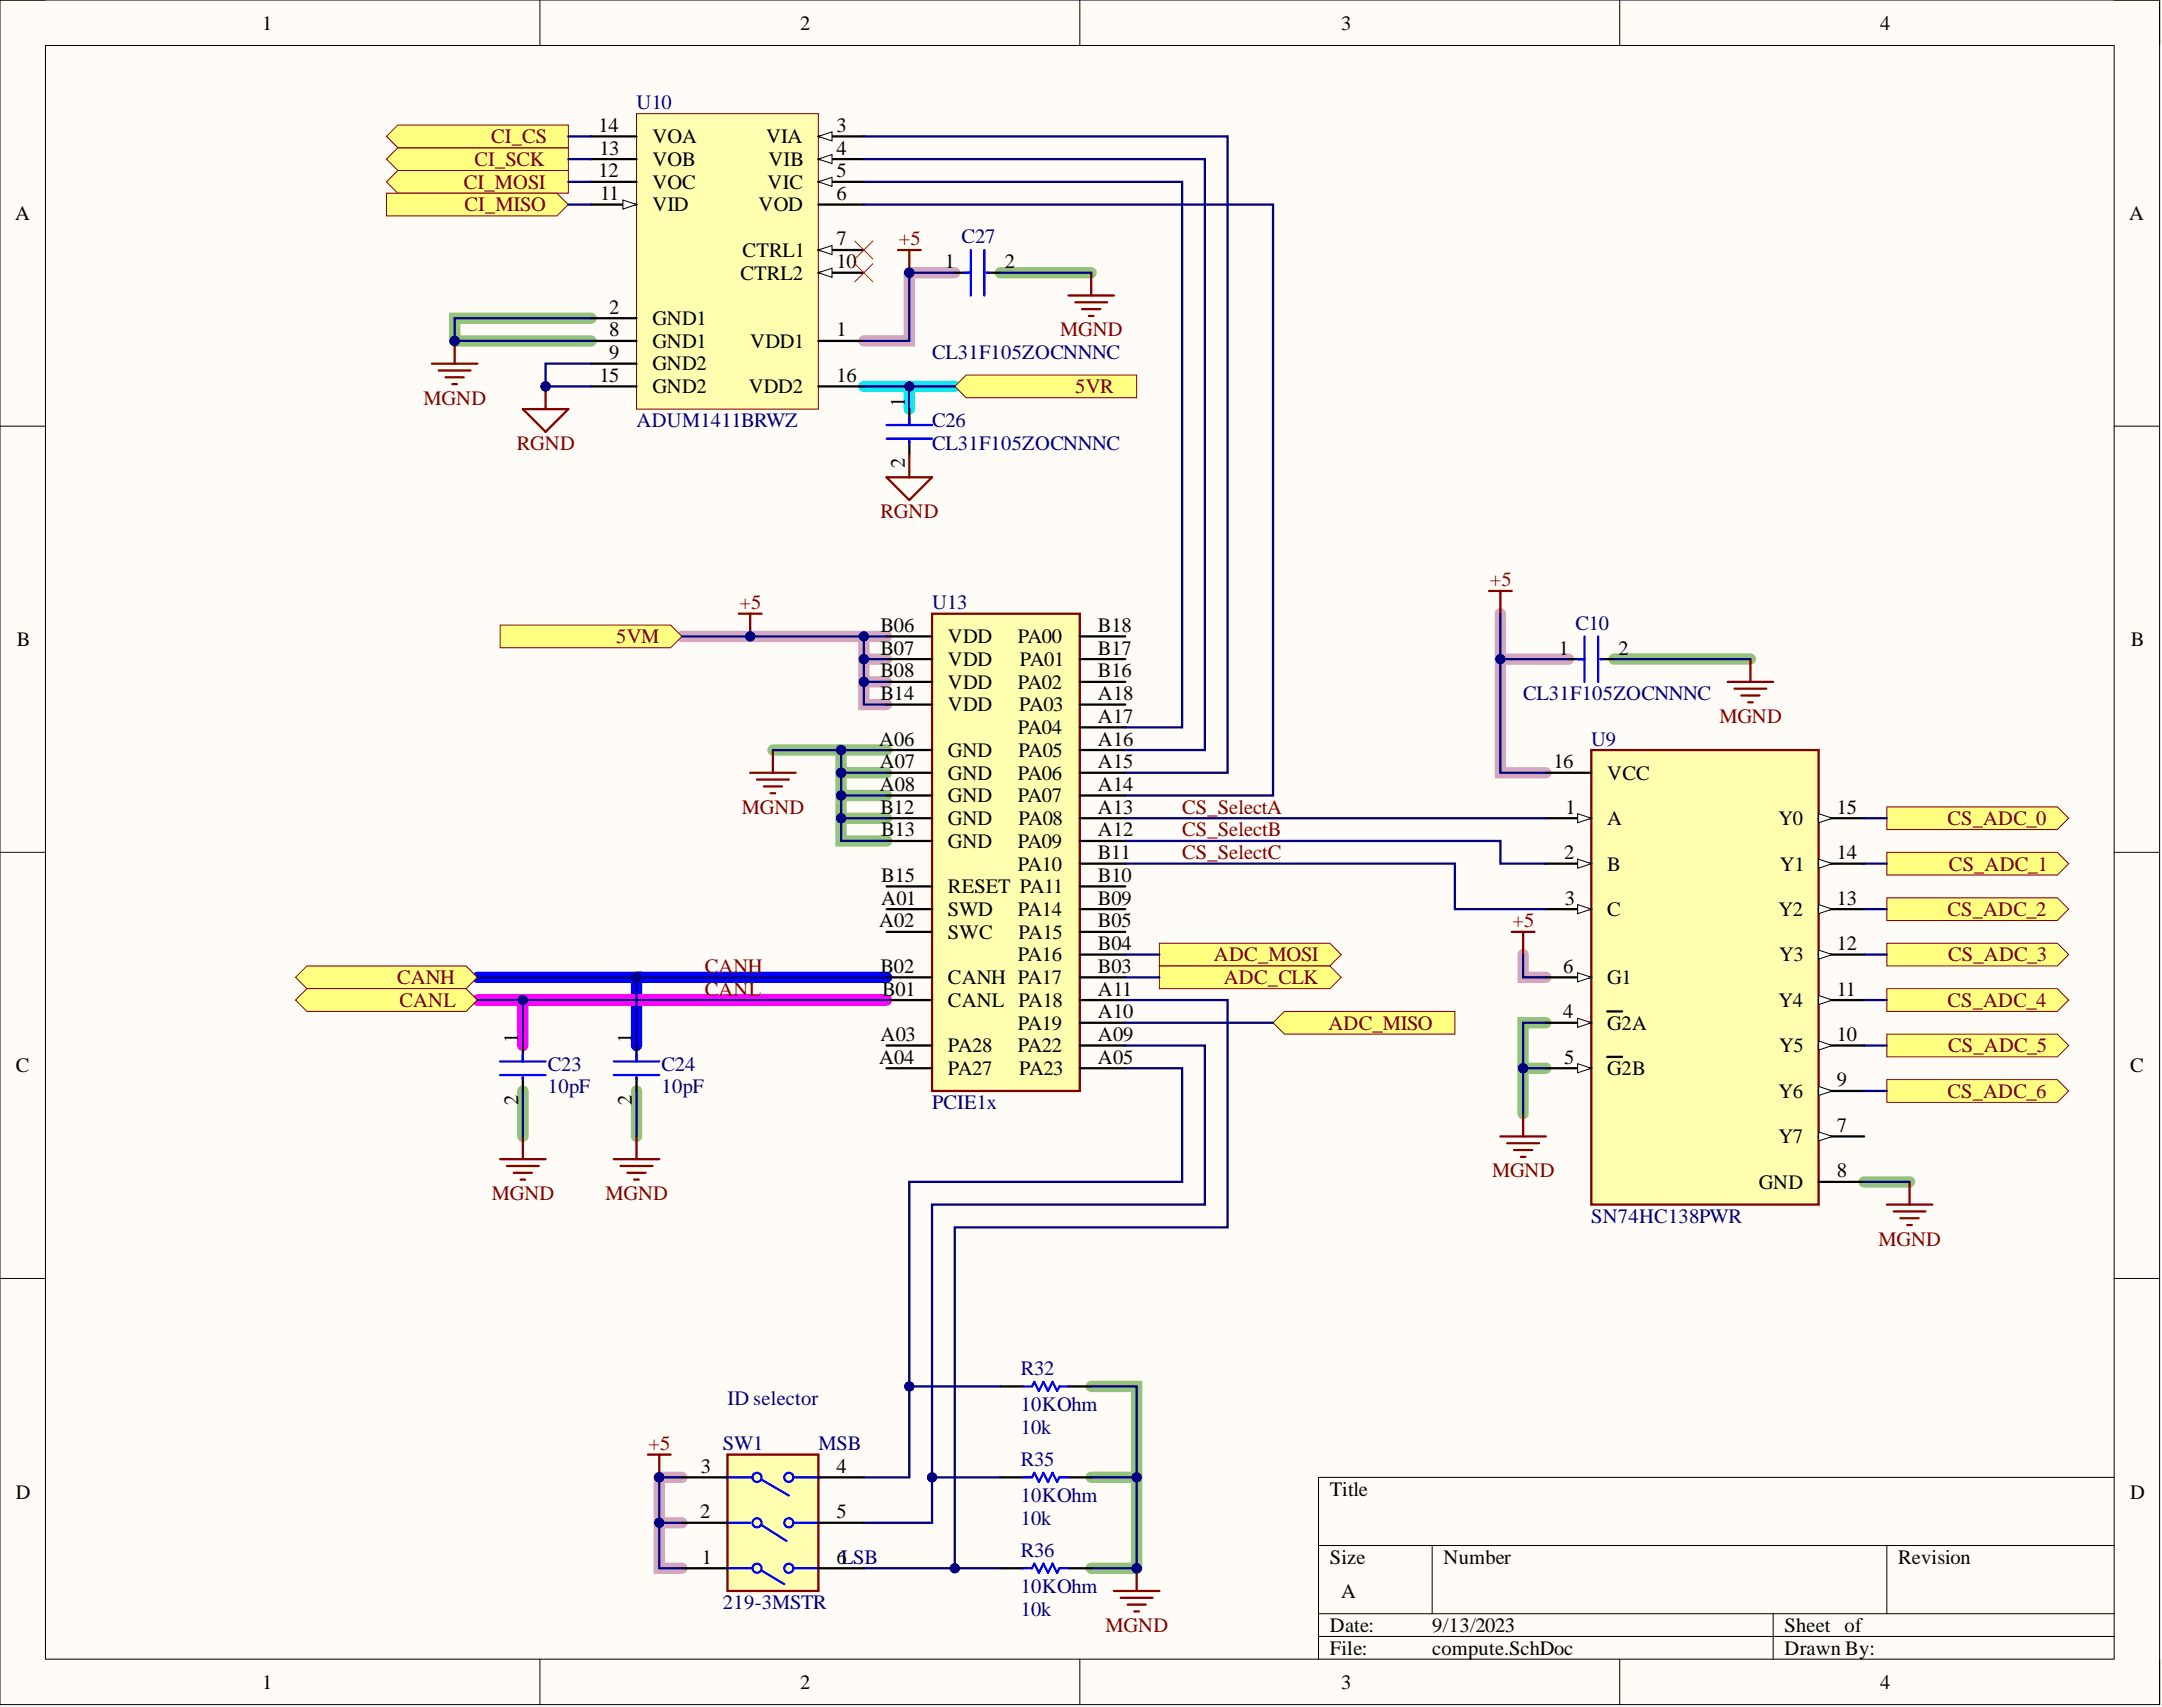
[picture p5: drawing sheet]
<svg xmlns="http://www.w3.org/2000/svg" width="241mm" height="190mm" viewBox="0 0 241 190" stroke-linecap="round" stroke-linejoin="round" font-family="sans-serif">
<defs><g id="words">
<g font-size="2.3">
<text x="29.3" y="3.3">1</text>
<text x="89.3" y="3.3">2</text>
<text x="149.7" y="3.3">3</text>
<text x="209.8" y="3.3">4</text>
<text x="66.8" y="14.7">14</text>
<text x="66.9" y="17.3">13</text>
<text x="72.8" y="16">VOA</text>
<text x="85.5" y="16">VIA</text>
<text x="93.4" y="14.7">3</text>
<text x="93.4" y="17.3">4</text>
<text x="66.8" y="19.8">12</text>
<text x="67" y="22.3">11</text>
<text x="72.8" y="23.6">VID</text>
<text x="72.8" y="21.1">VOC</text>
<text x="72.8" y="18.5">VOB</text>
<text x="84.7" y="23.6">VOD</text>
<text x="85.7" y="21.1">VIC</text>
<text x="85.8" y="18.5">VIB</text>
<text x="93.4" y="19.8">5</text>
<text x="93.4" y="22.3">6</text>
<text x="1.7" y="24.5">A</text>
<text x="82.9" y="28.7">CTRL1</text>
<text x="93.4" y="27.4">7</text>
<text x="93.4" y="29.9">10</text>
<text x="105.5" y="29.9">1</text>
<text x="112.1" y="29.9">2</text>
<text x="237.7" y="24.5">A</text>
<text x="68" y="35">2</text>
<text x="82.6" y="31.2">CTRL2</text>
<text x="68" y="37.5">8</text>
<text x="68" y="40.1">9</text>
<text x="72.8" y="36.3">GND1</text>
<text x="72.8" y="38.8">GND1</text>
<text x="72.8" y="41.3">GND2</text>
<text x="83.7" y="38.8">VDD1</text>
<text x="93.4" y="37.5">1</text>
<text x="66.9" y="42.6">15</text>
<text x="72.8" y="43.9">GND2</text>
<text x="83.6" y="43.9">VDD2</text>
<text x="93.4" y="42.6">16</text>
<text x="101" y="45.4" transform="rotate(-90 101 45.4)">1</text>
<text x="101" y="52.3" transform="rotate(-90 101 52.3)">2</text>
<text x="98.3" y="70.5">B06</text>
<text x="105.8" y="71.8">VDD</text>
<text x="113.6" y="71.8">PA00</text>
<text x="122.5" y="70.5">B18</text>
<text x="1.9" y="72.1">B</text>
<text x="98.3" y="73.1">B07</text>
<text x="98.3" y="75.6">B08</text>
<text x="105.8" y="74.3">VDD</text>
<text x="105.8" y="76.9">VDD</text>
<text x="113.6" y="76.9">PA02</text>
<text x="113.8" y="74.3">PA01</text>
<text x="122.5" y="75.6">B16</text>
<text x="122.5" y="73.1">B17</text>
<text x="174" y="73.1">1</text>
<text x="180.6" y="73.1">2</text>
<text x="237.8" y="72.1">B</text>
<text x="98.1" y="83.2">A06</text>
<text x="98.3" y="78.1">B14</text>
<text x="105.8" y="79.4">VDD</text>
<text x="113.6" y="81.9">PA04</text>
<text x="113.8" y="79.4">PA03</text>
<text x="122.5" y="83.2">A16</text>
<text x="122.5" y="80.7">A17</text>
<text x="122.5" y="78.1">A18</text>
<text x="98.2" y="85.7">A07</text>
<text x="98.2" y="88.3">A08</text>
<text x="105.8" y="84.5">GND</text>
<text x="105.8" y="87">GND</text>
<text x="105.8" y="89.5">GND</text>
<text x="113.6" y="89.5">PA07</text>
<text x="113.6" y="87">PA06</text>
<text x="113.7" y="84.5">PA05</text>
<text x="122.5" y="88.3">A14</text>
<text x="122.5" y="85.7">A15</text>
<text x="173.4" y="85.7">16</text>
<text x="179.4" y="87">VCC</text>
<text x="98.3" y="90.8">B12</text>
<text x="98.4" y="93.3">B13</text>
<text x="105.8" y="92.1">GND</text>
<text x="105.8" y="94.6">GND</text>
<text x="113.6" y="94.6">PA09</text>
<text x="113.7" y="92.1">PA08</text>
<text x="122.5" y="93.3">A12</text>
<text x="122.5" y="90.8">A13</text>
<text x="122.5" y="95.9">B11</text>
<text x="174.6" y="95.9">2</text>
<text x="174.7" y="90.8">1</text>
<text x="179.4" y="92.1">A</text>
<text x="198.5" y="92.1">Y0</text>
<text x="205" y="90.8">15</text>
<text x="205" y="95.9">14</text>
<text x="98.4" y="101">A01</text>
<text x="98.4" y="98.4">B15</text>
<text x="105.8" y="99.7">RESET PA11</text>
<text x="113.6" y="97.1">PA10</text>
<text x="122.5" y="101">B09</text>
<text x="122.5" y="98.4">B10</text>
<text x="174.6" y="101">3</text>
<text x="179.4" y="97.1">B</text>
<text x="198.7" y="97.1">Y1</text>
<text x="205" y="101">13</text>
<text x="98.1" y="103.5">A02</text>
<text x="105.8" y="102.2">SWD</text>
<text x="105.8" y="104.8">SWC</text>
<text x="113.6" y="107.3">PA16</text>
<text x="113.6" y="102.2">PA14</text>
<text x="113.7" y="104.8">PA15</text>
<text x="122.5" y="106">B04</text>
<text x="122.5" y="103.5">B05</text>
<text x="179.4" y="102.2">C</text>
<text x="198.5" y="102.2">Y2</text>
<text x="198.6" y="107.3">Y3</text>
<text x="205" y="106">12</text>
<text x="98.3" y="108.6">B02</text>
<text x="98.4" y="111.1">B01</text>
<text x="105.8" y="112.4">CANL PA18</text>
<text x="105.8" y="109.8">CANH PA17</text>
<text x="122.5" y="113.6">A10</text>
<text x="122.5" y="111.1">A11</text>
<text x="122.5" y="108.6">B03</text>
<text x="174.5" y="108.6">6</text>
<text x="174.5" y="113.6">4</text>
<text x="179.4" y="109.8">G1</text>
<text x="198.5" y="112.4">Y4</text>
<text x="205" y="111.1">11</text>
<text x="1.8" y="119.6">C</text>
<text x="57.8" y="116.4" transform="rotate(-90 57.8 116.4)">1</text>
<text x="70.5" y="116.4" transform="rotate(-90 70.5 116.4)">1</text>
<text x="98.1" y="118.7">A04</text>
<text x="98.3" y="116.2">A03</text>
<text x="105.8" y="117.4">PA28</text>
<text x="105.8" y="120">PA27</text>
<text x="113.6" y="117.4">PA22</text>
<text x="113.6" y="114.9">PA19</text>
<text x="113.8" y="120">PA23</text>
<text x="122.5" y="118.7">A05</text>
<text x="122.5" y="116.2">A09</text>
<text x="174.6" y="118.7">5</text>
<text x="179.4" y="114.9">G2A</text>
<text x="179.4" y="120">G2B</text>
<text x="198.6" y="117.4">Y5</text>
<text x="205" y="116.2">10</text>
<text x="237.7" y="119.6">C</text>
<text x="57.8" y="123.3" transform="rotate(-90 57.8 123.3)">2</text>
<text x="70.5" y="123.3" transform="rotate(-90 70.5 123.3)">2</text>
<text x="198.5" y="122.5">Y6</text>
<text x="205" y="121.2">9</text>
<text x="198.5" y="127.6">Y7</text>
<text x="205" y="126.3">7</text>
<text x="205" y="131.4">8</text>
<text x="196.3" y="132.7">GND</text>
<text x="1.8" y="167.2">D</text>
<text x="78.2" y="164.4">3</text>
<text x="93.4" y="164.4">4</text>
<text x="148.4" y="166.9">Title</text>
<text x="237.7" y="167.2">D</text>
<text x="78.1" y="169.4">2</text>
<text x="93.4" y="169.4">5</text>
<text x="78.3" y="174.5">1</text>
<text x="93.4" y="174.5">6LSB</text>
<text x="148.4" y="174.5">Size</text>
<text x="149.7" y="178.3">A</text>
<text x="161.1" y="174.5">Number</text>
<text x="211.9" y="174.5">Revision</text>
<text x="148.4" y="182.1">Date:</text>
<text x="148.4" y="184.7">File:</text>
<text x="159.8" y="182.1">9/13/2023</text>
<text x="159.8" y="184.7">compute.SchDoc</text>
<text x="199.2" y="182.1">Sheet of</text>
<text x="199.2" y="184.7">Drawn By:</text>
<text x="29.3" y="188.5">1</text>
<text x="89.3" y="188.5">2</text>
<text x="149.7" y="188.5">3</text>
<text x="209.8" y="188.5">4</text>
</g>
<g font-size="2.3" fill="#800000">
<text x="54.8" y="16">CI_CS</text>
<text x="51.8" y="21.1">CI_MOSI</text>
<text x="51.8" y="23.6">CI_MISO</text>
<text x="52.9" y="18.5">CI_SCK</text>
<text x="100.3" y="27.4">+5</text>
<text x="118.3" y="37.5">MGND</text>
<text x="47.3" y="45.2">MGND</text>
<text x="120" y="43.9">5VR</text>
<text x="57.7" y="50.2">RGND</text>
<text x="98.3" y="57.8">RGND</text>
<text x="166.3" y="65.4">+5</text>
<text x="68.8" y="71.8">5VM</text>
<text x="82.5" y="68">+5</text>
<text x="191.9" y="80.7">MGND</text>
<text x="82.8" y="90.8">MGND</text>
<text x="131.9" y="90.8">CS_SelectA</text>
<text x="131.9" y="93.3">CS_SelectB</text>
<text x="131.9" y="95.9">CS_SelectC</text>
<text x="217.4" y="92.1">CS_ADC_0</text>
<text x="217.5" y="97.1">CS_ADC_1</text>
<text x="135.5" y="107.3">ADC_MOSI</text>
<text x="168.8" y="103.5">+5</text>
<text x="217.4" y="102.2">CS_ADC_2</text>
<text x="217.4" y="107.3">CS_ADC_3</text>
<text x="44.3" y="109.8">CANH</text>
<text x="44.6" y="112.4">CANL</text>
<text x="78.7" y="108.6">CANH</text>
<text x="78.7" y="111.1">CANL</text>
<text x="136.6" y="109.8">ADC_CLK</text>
<text x="217.4" y="112.4">CS_ADC_4</text>
<text x="148.3" y="114.9">ADC_MISO</text>
<text x="217.4" y="117.4">CS_ADC_5</text>
<text x="217.4" y="122.5">CS_ADC_6</text>
<text x="166.5" y="131.4">MGND</text>
<text x="54.9" y="133.9">MGND</text>
<text x="67.6" y="133.9">MGND</text>
<text x="209.7" y="139">MGND</text>
<text x="72.4" y="161.8">+5</text>
<text x="123.4" y="182.1">MGND</text>
</g>
<g font-size="2.3" fill="#000080">
<text x="71" y="12.2">U10</text>
<text x="107.3" y="27.1">C27</text>
<text x="104" y="40.1">CL31F105ZOCNNNC</text>
<text x="71" y="47.7">ADUM1411BRWZ</text>
<text x="104" y="47.7">C26</text>
<text x="104" y="50.2">CL31F105ZOCNNNC</text>
<text x="104" y="68">U13</text>
<text x="175.8" y="70.3">C10</text>
<text x="170" y="78.1">CL31F105ZOCNNNC</text>
<text x="177.6" y="83.2">U9</text>
<text x="61.1" y="119.5">C23</text>
<text x="73.8" y="119.5">C24</text>
<text x="61.1" y="122">10pF</text>
<text x="73.8" y="122">10pF</text>
<text x="104" y="123.8">PCIE1x</text>
<text x="177.6" y="136.5">SN74HC138PWR</text>
<text x="113.9" y="153.5">R32</text>
<text x="80.7" y="161.8">SW1</text>
<text x="81.2" y="156.8">ID selector</text>
<text x="91.3" y="161.8">MSB</text>
<text x="113.9" y="157.5">10KOhm</text>
<text x="113.9" y="160.1">10k</text>
<text x="113.9" y="167.7">10KOhm</text>
<text x="113.9" y="163.6">R35</text>
<text x="113.9" y="170.2">10k</text>
<text x="113.9" y="173.7">R36</text>
<text x="80.7" y="179.6">219-3MSTR</text>
<text x="113.9" y="177.8">10KOhm</text>
<text x="113.9" y="180.3">10k</text>
</g>
</g></defs>
<path d="M0 0h241v190.2h-241z" fill-rule="evenodd" fill="#fffcf8"/>
<path d="M0 0h241v190.2h-241z" fill="none" stroke="#000" stroke-width=".11"/>
<path d="M5.1 5.1h230.9v180.1h-230.9z" fill-rule="evenodd" fill="#fffcf8"/>
<g fill="none" stroke="#000" stroke-width=".11">
<path d="M0 0h5.1M5.1 5.1h230.9v180.1h-230.9zM60.3 0v5.1M120.5 0v5.1M180.8 0v5.1M236 0h5v5.1M0 47.6h5.1M236 47.6h5M0 95.1h5.1M236 95.1h5M0 142.7h5.1M236 142.7h5"/>
<path d="M147.2 172.5h88.8M159.8 172.5v7.6M210.6 172.5v7.6M236 164.9h-88.8v20.3M60.3 185.2v5M120.5 185.2v5M147.2 180.1h88.8M147.2 182.6h88.8M180.8 185.2v5M197.9 180.1v5.1M241 185.2v5"/>
</g>
<path d="M106.6 30.4h-5.1v7.6h-5.1M76.1 71h22.9M96.4 71v2.6h2.6M96.4 73.6v2.5h2.6M96.4 76.1v2.5h2.6M167.5 68.5v17.7h5M167.5 73.6h7.6M170 106.5v2.6h2.5M73.6 169.9h2.5M76.1 164.9h-2.5v10.1h2.5" fill="none" stroke="#d5a6bd" stroke-width="1.3"/>
<g fill="none" stroke="#93c47d" stroke-width="1.3">
<path d="M66 35.5h-15.3v2.5h15.3M111.6 30.4h10.2M180.1 73.6h15.3M86.3 83.7h7.6M93.9 86.2v7.7h5.1M93.9 86.2h5.1M93.9 88.8h5.1M93.9 91.3h5.1M99 83.7h-5.1v2.5M172.5 119.2h-2.5v5.1M172.5 114.1h-2.5v5.1M58.4 121.8v5"/>
<path d="M71 121.8v5M208.1 131.9h5M121.8 154.7h5.1v20.3h-5.1M121.8 164.9h5.1"/>
</g>
<path d="M53.3 111.6h5.1v5.1M58.4 111.6h40.6" fill="none" stroke="#f0f" stroke-width="1.3"/>
<path d="M53.3 109.1h17.7v7.6M71 109.1h28" fill="none" stroke="#00f" stroke-width="1.3"/>
<path d="M96.4 43.1h10.2M101.5 43.1v2.6" fill="none" stroke="#0ff" stroke-width="1.3"/>
<path d="M104 68.5h16.5v53.3h-16.5z" fill-rule="evenodd" fill="#ffffb0"/>
<path d="M104 68.5h16.5v53.3h-16.5z" fill="none" stroke="#800000" stroke-width=".25"/>
<g fill="none" stroke="#000" stroke-width=".25">
<path d="M99 78.6h5M99 71h5M99 73.6h5M99 76.1h5M120.5 78.6h5.1M120.5 71h5.1M120.5 73.6h5.1M120.5 76.1h5.1M99 83.7h5M99 86.2h5M99 88.8h5M99 93.9h5"/>
<path d="M99 91.3h5M99 98.9h5M120.5 83.7h5.1M120.5 86.2h5.1M120.5 88.8h5.1M120.5 93.9h5.1M120.5 91.3h5.1M120.5 81.2h5.1M120.5 98.9h5.1M120.5 96.4h5.1M99 101.5h5M99 104h5"/>
<path d="M99 116.7h5M99 119.2h5M99 111.6h5M99 109.1h5M120.5 101.5h5.1M120.5 104h5.1M120.5 116.7h5.1M120.5 119.2h5.1M120.5 114.1h5.1M120.5 111.6h5.1M120.5 109.1h5.1M120.5 106.5h5.1"/>
</g>
<path d="M43.1 17.8l1.3-1.3h19v2.5h-19z" fill-rule="evenodd" fill="#ffff80"/>
<path d="M43.1 17.8l1.3-1.3h19v2.5h-19z" fill="none" stroke="#800000" stroke-width=".11"/>
<path d="M43.1 20.3l1.3-1.3h19v2.6h-19z" fill-rule="evenodd" fill="#ffff80"/>
<path d="M43.1 20.3l1.3-1.3h19v2.6h-19z" fill="none" stroke="#800000" stroke-width=".11"/>
<path d="M43.1 15.2l1.3-1.2h19v2.5h-19z" fill-rule="evenodd" fill="#ffff80"/>
<path d="M43.1 15.2l1.3-1.2h19v2.5h-19z" fill="none" stroke="#800000" stroke-width=".11"/>
<path d="M43.1 21.6h19.1l1.2 1.2-1.2 1.3h-19.1z" fill-rule="evenodd" fill="#ffff80"/>
<path d="M43.1 21.6h19.1l1.2 1.2-1.2 1.3h-19.1z" fill="none" stroke="#800000" stroke-width=".11"/>
<path d="M55.8 69.8h19l1.3 1.2-1.3 1.3h-19z" fill-rule="evenodd" fill="#ffff80"/>
<path d="M55.8 69.8h19l1.3 1.2-1.3 1.3h-19z" fill="none" stroke="#800000" stroke-width=".11"/>
<path d="M33 109.1l1.3-1.3h17.7l1.3 1.3-1.3 1.2h-17.7z" fill-rule="evenodd" fill="#ffff80"/>
<path d="M33 109.1l1.3-1.3h17.7l1.3 1.3-1.3 1.2h-17.7z" fill="none" stroke="#800000" stroke-width=".11"/>
<path d="M33 111.6l1.3-1.3h17.7l1.3 1.3-1.3 1.3h-17.7z" fill-rule="evenodd" fill="#ffff80"/>
<path d="M33 111.6l1.3-1.3h17.7l1.3 1.3-1.3 1.3h-17.7z" fill="none" stroke="#800000" stroke-width=".11"/>
<path d="M58.4 116.7v1.8M71 116.7v1.8M58.4 120.2v1.6M71 120.2v1.6" fill="none" stroke="#000" stroke-width=".25"/>
<path d="M55.8 118.5h5.1M55.8 120h5.1M58.4 117.7v.8M68.5 118.5h5.1M68.5 120h5.1M71 117.7v.8M58.4 120.2v.3M71 120.2v.3" fill="none" stroke="#00f" stroke-width=".25"/>
<g fill="none" stroke="#800000" stroke-width=".25">
<path d="M83.7 86.2h5.1M84.5 87h3.5M85.3 87.8h2M86 88.5h.5M86.3 83.7v2.5M55.8 129.4h5.1M56.6 130.1h3.5M57.3 130.9h2.1M58.1 131.6h.5M58.4 126.8v2.6M68.5 129.4h5.1M69.3 130.1h3.5"/>
<path d="M70 130.9h2.1M70.8 131.6h.5M71 126.8v2.6"/>
</g>
<path d="M106.6 43.1l1.2-1.2h19.1v2.5h-19.1z" fill-rule="evenodd" fill="#ffff80"/>
<path d="M106.6 43.1l1.2-1.2h19.1v2.5h-19.1z" fill="none" stroke="#800000" stroke-width=".11"/>
<path d="M50.7 38v2.6M48.2 40.6h5.1M49 41.3h3.5M49.7 42.1h2.1M50.5 42.9h.5" fill="none" stroke="#800000" stroke-width=".25"/>
<circle cx="50.7" cy="38" r=".51" fill="#000080"/>
<circle cx="50.7" cy="38" r=".51" fill="none" stroke="#000080" stroke-width=".11"/>
<path d="M58.4 45.7h5l-2.5 2.5zM60.9 43.1v2.6" fill="none" stroke="#800000" stroke-width=".25"/>
<circle cx="60.9" cy="43.1" r=".51" fill="#000080"/>
<circle cx="60.9" cy="43.1" r=".51" fill="none" stroke="#000080" stroke-width=".11"/>
<path d="M106.6 30.4h1.7M110.1 30.4h1.5M101.5 45.7v1.7M101.5 49.2v1.5" fill="none" stroke="#000" stroke-width=".25"/>
<path d="M107.6 30.4h.7M108.3 27.9v5.1M109.9 27.9v5.1M110.1 30.4h.3M99 47.4h5M99 49h5M101.5 46.7v.7M101.5 49.2v.3" fill="none" stroke="#00f" stroke-width=".25"/>
<path d="M119.2 33h5.1M120 33.7h3.6M120.8 34.5h2M121.5 35.3h.5M121.8 30.4v2.6M99 53.3h5l-2.5 2.5zM101.5 50.7v2.6M82.5 68.5h2.5M83.7 68.5v2.5" fill="none" stroke="#800000" stroke-width=".25"/>
<circle cx="83.7" cy="71" r=".51" fill="#000080"/>
<circle cx="83.7" cy="71" r=".51" fill="none" stroke="#000080" stroke-width=".11"/>
<path d="M177.6 83.7h25.4v50.7h-25.4z" fill-rule="evenodd" fill="#ffffb0"/>
<path d="M177.6 83.7h25.4v50.7h-25.4z" fill="none" stroke="#800000" stroke-width=".25"/>
<path d="M172.5 86.2h5.1M172.5 91.3h5.1" fill="none" stroke="#000" stroke-width=".25"/>
<path d="M176.1 90.8l1.5 .5-1.5 .5z" fill="#f8fcff"/>
<path d="M176.1 90.8l1.5 .5-1.5 .5z" fill="none" stroke="#000" stroke-width=".11"/>
<path d="M172.5 96.4h5.1" fill="none" stroke="#000" stroke-width=".25"/>
<path d="M176.1 95.9l1.5 .5-1.5 .5z" fill="#f8fcff"/>
<path d="M176.1 95.9l1.5 .5-1.5 .5z" fill="none" stroke="#000" stroke-width=".11"/>
<path d="M172.5 101.5h5.1" fill="none" stroke="#000" stroke-width=".25"/>
<path d="M176.1 101l1.5 .5-1.5 .5z" fill="#f8fcff"/>
<path d="M176.1 101l1.5 .5-1.5 .5z" fill="none" stroke="#000" stroke-width=".11"/>
<path d="M172.5 109.1h5.1" fill="none" stroke="#000" stroke-width=".25"/>
<path d="M176.1 108.6l1.5 .5-1.5 .5z" fill="#f8fcff"/>
<path d="M176.1 108.6l1.5 .5-1.5 .5z" fill="none" stroke="#000" stroke-width=".11"/>
<path d="M172.5 114.1h5.1" fill="none" stroke="#000" stroke-width=".25"/>
<path d="M176.1 113.6l1.5 .5-1.5 .5z" fill="#f8fcff"/>
<path d="M176.1 113.6l1.5 .5-1.5 .5z" fill="none" stroke="#000" stroke-width=".11"/>
<path d="M172.5 119.2h5.1M179.4 112.9h1.6" fill="none" stroke="#000" stroke-width=".25"/>
<path d="M176.1 118.7l1.5 .5-1.5 .5z" fill="#f8fcff"/>
<path d="M176.1 118.7l1.5 .5-1.5 .5z" fill="none" stroke="#000" stroke-width=".11"/>
<path d="M203 91.3h5.1M179.4 117.9h1.6" fill="none" stroke="#000" stroke-width=".25"/>
<path d="M203 90.8l1.5 .5-1.5 .5z" fill="#f8fcff"/>
<path d="M203 90.8l1.5 .5-1.5 .5z" fill="none" stroke="#000" stroke-width=".11"/>
<path d="M203 96.4h5.1" fill="none" stroke="#000" stroke-width=".25"/>
<path d="M203 95.9l1.5 .5-1.5 .5z" fill="#f8fcff"/>
<path d="M203 95.9l1.5 .5-1.5 .5z" fill="none" stroke="#000" stroke-width=".11"/>
<path d="M203 101.5h5.1" fill="none" stroke="#000" stroke-width=".25"/>
<path d="M203 101l1.5 .5-1.5 .5z" fill="#f8fcff"/>
<path d="M203 101l1.5 .5-1.5 .5z" fill="none" stroke="#000" stroke-width=".11"/>
<path d="M203 106.5h5.1" fill="none" stroke="#000" stroke-width=".25"/>
<path d="M203 106l1.5 .5-1.5 .5z" fill="#f8fcff"/>
<path d="M203 106l1.5 .5-1.5 .5z" fill="none" stroke="#000" stroke-width=".11"/>
<path d="M203 111.6h5.1" fill="none" stroke="#000" stroke-width=".25"/>
<path d="M203 111.1l1.5 .5-1.5 .5z" fill="#f8fcff"/>
<path d="M203 111.1l1.5 .5-1.5 .5z" fill="none" stroke="#000" stroke-width=".11"/>
<path d="M203 116.7h5.1" fill="none" stroke="#000" stroke-width=".25"/>
<path d="M203 116.2l1.5 .5-1.5 .5z" fill="#f8fcff"/>
<path d="M203 116.2l1.5 .5-1.5 .5z" fill="none" stroke="#000" stroke-width=".11"/>
<path d="M203 121.8h5.1" fill="none" stroke="#000" stroke-width=".25"/>
<path d="M203 121.2l1.5 .6-1.5 .5z" fill="#f8fcff"/>
<path d="M203 121.2l1.5 .6-1.5 .5z" fill="none" stroke="#000" stroke-width=".11"/>
<path d="M203 126.8h5.1" fill="none" stroke="#000" stroke-width=".25"/>
<path d="M203 126.3l1.5 .5-1.5 .5z" fill="#f8fcff"/>
<path d="M203 126.3l1.5 .5-1.5 .5z" fill="none" stroke="#000" stroke-width=".11"/>
<path d="M203 131.9h5.1" fill="none" stroke="#000" stroke-width=".25"/>
<path d="M166.2 65.9h2.5M167.5 65.9v2.6M210.6 134.4h5.1M211.3 135.2h3.6M212.1 136h2M212.9 136.7h.5M213.1 131.9v2.5" fill="none" stroke="#800000" stroke-width=".25"/>
<path d="M210.6 90h19l1.3 1.3-1.3 1.3h-19z" fill-rule="evenodd" fill="#ffff80"/>
<path d="M210.6 90h19l1.3 1.3-1.3 1.3h-19z" fill="none" stroke="#800000" stroke-width=".11"/>
<path d="M210.6 95.1h19l1.3 1.3-1.3 1.3h-19z" fill-rule="evenodd" fill="#ffff80"/>
<path d="M210.6 95.1h19l1.3 1.3-1.3 1.3h-19z" fill="none" stroke="#800000" stroke-width=".11"/>
<path d="M210.6 100.2h19l1.3 1.3-1.3 1.2h-19z" fill-rule="evenodd" fill="#ffff80"/>
<path d="M210.6 100.2h19l1.3 1.3-1.3 1.2h-19z" fill="none" stroke="#800000" stroke-width=".11"/>
<path d="M210.6 105.3h19l1.3 1.2-1.3 1.3h-19z" fill-rule="evenodd" fill="#ffff80"/>
<path d="M210.6 105.3h19l1.3 1.2-1.3 1.3h-19z" fill="none" stroke="#800000" stroke-width=".11"/>
<path d="M210.6 110.3h19l1.3 1.3-1.3 1.3h-19z" fill-rule="evenodd" fill="#ffff80"/>
<path d="M210.6 110.3h19l1.3 1.3-1.3 1.3h-19z" fill="none" stroke="#800000" stroke-width=".11"/>
<path d="M210.6 115.4h19l1.3 1.3-1.3 1.2h-19z" fill-rule="evenodd" fill="#ffff80"/>
<path d="M210.6 115.4h19l1.3 1.3-1.3 1.2h-19z" fill="none" stroke="#800000" stroke-width=".11"/>
<path d="M210.6 120.5h19l1.3 1.3-1.3 1.2h-19z" fill-rule="evenodd" fill="#ffff80"/>
<path d="M210.6 120.5h19l1.3 1.3-1.3 1.2h-19z" fill="none" stroke="#800000" stroke-width=".11"/>
<path d="M129.4 105.3h19l1.3 1.2-1.3 1.3h-19z" fill-rule="evenodd" fill="#ffff80"/>
<path d="M129.4 105.3h19l1.3 1.2-1.3 1.3h-19z" fill="none" stroke="#800000" stroke-width=".11"/>
<path d="M129.4 107.8h19l1.3 1.3-1.3 1.2h-19z" fill-rule="evenodd" fill="#ffff80"/>
<path d="M129.4 107.8h19l1.3 1.3-1.3 1.2h-19z" fill="none" stroke="#800000" stroke-width=".11"/>
<path d="M142.1 114.1l1.3-1.2h19v2.5h-19z" fill-rule="evenodd" fill="#ffff80"/>
<path d="M142.1 114.1l1.3-1.2h19v2.5h-19z" fill="none" stroke="#800000" stroke-width=".11"/>
<path d="M192.8 76.1h5.1M193.6 76.9h3.5M194.4 77.6h2M195.1 78.4h.5M195.4 73.6v2.5M168.7 104h2.6M170 104v2.5M167.5 126.8h5M168.2 127.6h3.6M169 128.3h2M169.7 129.1h.5M170 124.3v2.5" fill="none" stroke="#800000" stroke-width=".25"/>
<path d="M175.1 73.6h1.7M178.6 73.6h1.5" fill="none" stroke="#000" stroke-width=".25"/>
<path d="M176.1 73.6h.7M176.8 71v5.1M178.4 71v5.1M178.6 73.6h.3" fill="none" stroke="#00f" stroke-width=".25"/>
<path d="M71 12.7h20.3v33h-20.3z" fill-rule="evenodd" fill="#ffffb0"/>
<path d="M71 12.7h20.3v33h-20.3z" fill="none" stroke="#800000" stroke-width=".11"/>
<path d="M91.3 15.2h5.1M66 35.5h5M91.3 38h5.1" fill="none" stroke="#000" stroke-width=".25"/>
<path d="M91.3 15.2l1.6-.5v1z" fill="#f8fcff"/>
<path d="M91.3 15.2l1.6-.5v1z" fill="none" stroke="#000" stroke-width=".11"/>
<path d="M91.3 17.8h5.1" fill="none" stroke="#000" stroke-width=".25"/>
<path d="M91.3 17.8l1.6-.5v1z" fill="#f8fcff"/>
<path d="M91.3 17.8l1.6-.5v1z" fill="none" stroke="#000" stroke-width=".11"/>
<path d="M91.3 20.3h5.1" fill="none" stroke="#000" stroke-width=".25"/>
<path d="M91.3 20.3l1.6-.5v1z" fill="#f8fcff"/>
<path d="M91.3 20.3l1.6-.5v1z" fill="none" stroke="#000" stroke-width=".11"/>
<path d="M91.3 22.8h5.1M91.3 27.9h5.1" fill="none" stroke="#000" stroke-width=".25"/>
<path d="M91.3 27.9l1.6-.5v1z" fill="#f8fcff"/>
<path d="M91.3 27.9l1.6-.5v1z" fill="none" stroke="#000" stroke-width=".11"/>
<path d="M66 38h5M91.3 30.4h5.1M66 40.6h5" fill="none" stroke="#000" stroke-width=".25"/>
<path d="M91.3 30.4l1.6-.5v1z" fill="#f8fcff"/>
<path d="M91.3 30.4l1.6-.5v1z" fill="none" stroke="#000" stroke-width=".11"/>
<path d="M66 22.8h5" fill="none" stroke="#000" stroke-width=".25"/>
<path d="M69.5 22.3l1.5 .5-1.5 .5z" fill="#f8fcff"/>
<path d="M69.5 22.3l1.5 .5-1.5 .5z" fill="none" stroke="#000" stroke-width=".11"/>
<path d="M66 17.8h5M66 15.2h5M66 20.3h5M66 43.1h5M91.3 43.1h5.1" fill="none" stroke="#000" stroke-width=".25"/>
<path d="M100.2 27.9h2.6M101.5 27.9v2.5" fill="none" stroke="#800000" stroke-width=".25"/>
<circle cx="101.5" cy="30.4" r=".51" fill="#000080"/>
<circle cx="101.5" cy="30.4" r=".51" fill="none" stroke="#000080" stroke-width=".11"/>
<path d="M95.4 26.9l2 2M95.4 29.4l2 2.1M97.4 26.9l-2 2M97.4 29.4l-2 2.1" fill="none" stroke="#f00" stroke-width=".11"/>
<path d="M72.3 162.3h2.5M73.6 162.3v2.6" fill="none" stroke="#800000" stroke-width=".25"/>
<circle cx="73.6" cy="164.9" r=".51" fill="#000080"/>
<circle cx="73.6" cy="164.9" r=".51" fill="none" stroke="#000080" stroke-width=".11"/>
<path d="M111.6 154.7h2.6M119.2 154.7h2.6M111.6 164.9h2.6M111.6 175h2.6M119.2 164.9h2.6M119.2 175h2.6" fill="none" stroke="#000" stroke-width=".25"/>
<path d="M114.2 154.7h1l.2-.5 .6 1 .5-1 .5 1 .5-1 .5 1 .2-.5h1M114.2 164.9h1l.2-.5 .6 1 .5-1 .5 1 .5-1 .5 1 .2-.5h1M114.2 175h1l.2-.5 .6 1 .5-1 .5 1 .5-1 .5 1 .2-.5h1" fill="none" stroke="#00f" stroke-width=".25"/>
<path d="M124.3 177.6h5.1M125.1 178.3h3.5M125.8 179.1h2.1M126.6 179.8h.5M126.9 175v2.6" fill="none" stroke="#800000" stroke-width=".25"/>
<circle cx="126.9" cy="175" r=".51" fill="#000080"/>
<circle cx="126.9" cy="175" r=".51" fill="none" stroke="#000080" stroke-width=".11"/>
<path d="M96.4 71v2.6h2.6" fill="none" stroke="#000080" stroke-width=".25"/>
<circle cx="96.4" cy="73.6" r=".51" fill="#000080"/>
<circle cx="96.4" cy="73.6" r=".51" fill="none" stroke="#000080" stroke-width=".11"/>
<circle cx="96.4" cy="71" r=".51" fill="#000080"/>
<circle cx="96.4" cy="71" r=".51" fill="none" stroke="#000080" stroke-width=".11"/>
<path d="M96.4 73.6v2.5h2.6" fill="none" stroke="#000080" stroke-width=".25"/>
<circle cx="96.4" cy="76.1" r=".51" fill="#000080"/>
<circle cx="96.4" cy="76.1" r=".51" fill="none" stroke="#000080" stroke-width=".11"/>
<circle cx="96.4" cy="73.6" r=".51" fill="#000080"/>
<circle cx="96.4" cy="73.6" r=".51" fill="none" stroke="#000080" stroke-width=".11"/>
<path d="M96.4 76.1v2.5h2.6" fill="none" stroke="#000080" stroke-width=".25"/>
<circle cx="96.4" cy="76.1" r=".51" fill="#000080"/>
<circle cx="96.4" cy="76.1" r=".51" fill="none" stroke="#000080" stroke-width=".11"/>
<path d="M99 83.7h-5.1v2.5" fill="none" stroke="#000080" stroke-width=".25"/>
<circle cx="93.9" cy="86.2" r=".51" fill="#000080"/>
<circle cx="93.9" cy="86.2" r=".51" fill="none" stroke="#000080" stroke-width=".11"/>
<circle cx="93.9" cy="83.7" r=".51" fill="#000080"/>
<circle cx="93.9" cy="83.7" r=".51" fill="none" stroke="#000080" stroke-width=".11"/>
<path d="M93.9 86.2h5.1" fill="none" stroke="#000080" stroke-width=".25"/>
<circle cx="93.9" cy="86.2" r=".51" fill="#000080"/>
<circle cx="93.9" cy="86.2" r=".51" fill="none" stroke="#000080" stroke-width=".11"/>
<path d="M93.9 88.8h5.1" fill="none" stroke="#000080" stroke-width=".25"/>
<circle cx="93.9" cy="88.8" r=".51" fill="#000080"/>
<circle cx="93.9" cy="88.8" r=".51" fill="none" stroke="#000080" stroke-width=".11"/>
<path d="M93.9 91.3h5.1" fill="none" stroke="#000080" stroke-width=".25"/>
<circle cx="93.9" cy="91.3" r=".51" fill="#000080"/>
<circle cx="93.9" cy="91.3" r=".51" fill="none" stroke="#000080" stroke-width=".11"/>
<path d="M86.3 83.7h7.6" fill="none" stroke="#000080" stroke-width=".25"/>
<circle cx="93.9" cy="83.7" r=".51" fill="#000080"/>
<circle cx="93.9" cy="83.7" r=".51" fill="none" stroke="#000080" stroke-width=".11"/>
<path d="M53.3 111.6h5.1v5.1" fill="none" stroke="#000080" stroke-width=".25"/>
<circle cx="58.4" cy="111.6" r=".51" fill="#000080"/>
<circle cx="58.4" cy="111.6" r=".51" fill="none" stroke="#000080" stroke-width=".11"/>
<path d="M53.3 109.1h17.7v7.6" fill="none" stroke="#000080" stroke-width=".25"/>
<circle cx="71" cy="109.1" r=".51" fill="#000080"/>
<circle cx="71" cy="109.1" r=".51" fill="none" stroke="#000080" stroke-width=".11"/>
<path d="M58.4 111.6h40.6M58.4 121.8v5M71 121.8v5" fill="none" stroke="#000080" stroke-width=".25"/>
<circle cx="58.4" cy="111.6" r=".51" fill="#000080"/>
<circle cx="58.4" cy="111.6" r=".51" fill="none" stroke="#000080" stroke-width=".11"/>
<path d="M71 109.1h28" fill="none" stroke="#000080" stroke-width=".25"/>
<circle cx="71" cy="109.1" r=".51" fill="#000080"/>
<circle cx="71" cy="109.1" r=".51" fill="none" stroke="#000080" stroke-width=".11"/>
<path d="M76.1 71h22.9" fill="none" stroke="#000080" stroke-width=".25"/>
<circle cx="83.7" cy="71" r=".51" fill="#000080"/>
<circle cx="83.7" cy="71" r=".51" fill="none" stroke="#000080" stroke-width=".11"/>
<circle cx="96.4" cy="71" r=".51" fill="#000080"/>
<circle cx="96.4" cy="71" r=".51" fill="none" stroke="#000080" stroke-width=".11"/>
<path d="M93.9 86.2v7.7h5.1" fill="none" stroke="#000080" stroke-width=".25"/>
<circle cx="93.9" cy="91.3" r=".51" fill="#000080"/>
<circle cx="93.9" cy="91.3" r=".51" fill="none" stroke="#000080" stroke-width=".11"/>
<circle cx="93.9" cy="88.8" r=".51" fill="#000080"/>
<circle cx="93.9" cy="88.8" r=".51" fill="none" stroke="#000080" stroke-width=".11"/>
<circle cx="93.9" cy="86.2" r=".51" fill="#000080"/>
<circle cx="93.9" cy="86.2" r=".51" fill="none" stroke="#000080" stroke-width=".11"/>
<path d="M167.5 68.5v17.7h5M125.6 93.9h41.9v2.5h5M125.6 96.4h36.8v5.1h10.1M125.6 91.3h46.9" fill="none" stroke="#000080" stroke-width=".25"/>
<circle cx="167.5" cy="73.6" r=".51" fill="#000080"/>
<circle cx="167.5" cy="73.6" r=".51" fill="none" stroke="#000080" stroke-width=".11"/>
<path d="M208.1 91.3h2.5M208.1 96.4h2.5M125.6 106.5h3.8M125.6 109.1h3.8M125.6 114.1h16.5M172.5 119.2h-2.5v5.1M208.1 101.5h2.5M208.1 106.5h2.5M208.1 111.6h2.5M208.1 116.7h2.5M208.1 131.9h5M208.1 121.8h2.5" fill="none" stroke="#000080" stroke-width=".25"/>
<circle cx="170" cy="119.2" r=".51" fill="#000080"/>
<circle cx="170" cy="119.2" r=".51" fill="none" stroke="#000080" stroke-width=".11"/>
<path d="M172.5 114.1h-2.5v5.1" fill="none" stroke="#000080" stroke-width=".25"/>
<circle cx="170" cy="119.2" r=".51" fill="#000080"/>
<circle cx="170" cy="119.2" r=".51" fill="none" stroke="#000080" stroke-width=".11"/>
<path d="M167.5 73.6h7.6M170 106.5v2.6h2.5" fill="none" stroke="#000080" stroke-width=".25"/>
<circle cx="167.5" cy="73.6" r=".51" fill="#000080"/>
<circle cx="167.5" cy="73.6" r=".51" fill="none" stroke="#000080" stroke-width=".11"/>
<path d="M63.4 17.8h2.6M63.4 15.2h2.6M96.4 17.8h38.1v65.9h-8.9M96.4 15.2h40.6v71h-11.4M63.4 22.8h2.6M63.4 20.3h2.6M96.4 22.8h45.7v66h-16.5M96.4 43.1h10.2M180.1 73.6h15.3" fill="none" stroke="#000080" stroke-width=".25"/>
<circle cx="101.5" cy="43.1" r=".51" fill="#000080"/>
<circle cx="101.5" cy="43.1" r=".51" fill="none" stroke="#000080" stroke-width=".11"/>
<path d="M101.5 43.1v2.6" fill="none" stroke="#000080" stroke-width=".25"/>
<circle cx="101.5" cy="43.1" r=".51" fill="#000080"/>
<circle cx="101.5" cy="43.1" r=".51" fill="none" stroke="#000080" stroke-width=".11"/>
<path d="M96.4 20.3h35.5v60.9h-6.3M60.9 43.1h5.1" fill="none" stroke="#000080" stroke-width=".25"/>
<circle cx="60.9" cy="43.1" r=".51" fill="#000080"/>
<circle cx="60.9" cy="43.1" r=".51" fill="none" stroke="#000080" stroke-width=".11"/>
<path d="M66 40.6h-5.1v2.5" fill="none" stroke="#000080" stroke-width=".25"/>
<circle cx="60.9" cy="43.1" r=".51" fill="#000080"/>
<circle cx="60.9" cy="43.1" r=".51" fill="none" stroke="#000080" stroke-width=".11"/>
<path d="M50.7 38h15.3" fill="none" stroke="#000080" stroke-width=".25"/>
<circle cx="50.7" cy="38" r=".51" fill="#000080"/>
<circle cx="50.7" cy="38" r=".51" fill="none" stroke="#000080" stroke-width=".11"/>
<path d="M66 35.5h-15.3v2.5" fill="none" stroke="#000080" stroke-width=".25"/>
<circle cx="50.7" cy="38" r=".51" fill="#000080"/>
<circle cx="50.7" cy="38" r=".51" fill="none" stroke="#000080" stroke-width=".11"/>
<path d="M73.6 164.9h2.5" fill="none" stroke="#000080" stroke-width=".25"/>
<circle cx="73.6" cy="164.9" r=".51" fill="#000080"/>
<circle cx="73.6" cy="164.9" r=".51" fill="none" stroke="#000080" stroke-width=".11"/>
<path d="M73.6 169.9h2.5" fill="none" stroke="#000080" stroke-width=".25"/>
<circle cx="73.6" cy="169.9" r=".51" fill="#000080"/>
<circle cx="73.6" cy="169.9" r=".51" fill="none" stroke="#000080" stroke-width=".11"/>
<path d="M121.8 154.7h5.1v20.3" fill="none" stroke="#000080" stroke-width=".25"/>
<circle cx="126.9" cy="175" r=".51" fill="#000080"/>
<circle cx="126.9" cy="175" r=".51" fill="none" stroke="#000080" stroke-width=".11"/>
<circle cx="126.9" cy="164.9" r=".51" fill="#000080"/>
<circle cx="126.9" cy="164.9" r=".51" fill="none" stroke="#000080" stroke-width=".11"/>
<path d="M121.8 164.9h5.1" fill="none" stroke="#000080" stroke-width=".25"/>
<circle cx="126.9" cy="164.9" r=".51" fill="#000080"/>
<circle cx="126.9" cy="164.9" r=".51" fill="none" stroke="#000080" stroke-width=".11"/>
<path d="M121.8 175h5.1" fill="none" stroke="#000080" stroke-width=".25"/>
<circle cx="126.9" cy="175" r=".51" fill="#000080"/>
<circle cx="126.9" cy="175" r=".51" fill="none" stroke="#000080" stroke-width=".11"/>
<path d="M111.6 164.9h-7.6v5h-7.6" fill="none" stroke="#000080" stroke-width=".25"/>
<circle cx="104" cy="164.9" r=".51" fill="#000080"/>
<circle cx="104" cy="164.9" r=".51" fill="none" stroke="#000080" stroke-width=".11"/>
<path d="M96.4 175h15.2" fill="none" stroke="#000080" stroke-width=".25"/>
<circle cx="106.6" cy="175" r=".51" fill="#000080"/>
<circle cx="106.6" cy="175" r=".51" fill="none" stroke="#000080" stroke-width=".11"/>
<path d="M125.6 111.6h11.4v25.4h-30.4v38" fill="none" stroke="#000080" stroke-width=".25"/>
<circle cx="106.6" cy="175" r=".51" fill="#000080"/>
<circle cx="106.6" cy="175" r=".51" fill="none" stroke="#000080" stroke-width=".11"/>
<path d="M125.6 116.7h8.9v17.7h-30.5v30.5" fill="none" stroke="#000080" stroke-width=".25"/>
<circle cx="104" cy="164.9" r=".51" fill="#000080"/>
<circle cx="104" cy="164.9" r=".51" fill="none" stroke="#000080" stroke-width=".11"/>
<path d="M101.5 30.4h5.1" fill="none" stroke="#000080" stroke-width=".25"/>
<circle cx="101.5" cy="30.4" r=".51" fill="#000080"/>
<circle cx="101.5" cy="30.4" r=".51" fill="none" stroke="#000080" stroke-width=".11"/>
<path d="M101.5 30.4v7.6h-5.1" fill="none" stroke="#000080" stroke-width=".25"/>
<circle cx="101.5" cy="30.4" r=".51" fill="#000080"/>
<circle cx="101.5" cy="30.4" r=".51" fill="none" stroke="#000080" stroke-width=".11"/>
<path d="M111.6 30.4h10.2M125.6 119.2h6.3v12.7h-30.4v22.8h10.1" fill="none" stroke="#000080" stroke-width=".25"/>
<circle cx="101.5" cy="154.7" r=".51" fill="#000080"/>
<circle cx="101.5" cy="154.7" r=".51" fill="none" stroke="#000080" stroke-width=".11"/>
<path d="M101.5 154.7v10.2h-5.1" fill="none" stroke="#000080" stroke-width=".25"/>
<circle cx="101.5" cy="154.7" r=".51" fill="#000080"/>
<circle cx="101.5" cy="154.7" r=".51" fill="none" stroke="#000080" stroke-width=".11"/>
<path d="M73.6 164.9v10.1h2.5" fill="none" stroke="#000080" stroke-width=".25"/>
<circle cx="73.6" cy="164.9" r=".51" fill="#000080"/>
<circle cx="73.6" cy="164.9" r=".51" fill="none" stroke="#000080" stroke-width=".11"/>
<circle cx="73.6" cy="169.9" r=".51" fill="#000080"/>
<circle cx="73.6" cy="169.9" r=".51" fill="none" stroke="#000080" stroke-width=".11"/>
<path d="M81.2 162.3h10.1v15.3h-10.1z" fill-rule="evenodd" fill="#ffffb0"/>
<path d="M81.2 162.3h10.1v15.3h-10.1z" fill="none" stroke="#800000" stroke-width=".25"/>
<g fill="none" stroke="#00f" stroke-width=".25">
<path d="M80.9 164.9h3.1M81.2 169.9h2.5M81.2 175h2.8M85 175.3l2.5 1.5M85 170.2l2.8 1.8M85 165.1l3 1.8M88.5 169.9h2.8M88.5 175h2.8M88.5 164.9h3.1"/>
<circle cx="84.5" cy="169.9" r=".51"/>
<circle cx="84.5" cy="164.9" r=".51"/>
<circle cx="84.5" cy="175" r=".51"/>
<circle cx="88" cy="169.9" r=".51"/>
<circle cx="88" cy="164.9" r=".51"/>
<circle cx="88" cy="175" r=".51"/>
</g>
<path d="M76.1 175h5.1M76.1 169.9h5.1M76.1 164.9h5.1M91.3 175h5.1M91.3 169.9h5.1M91.3 164.9h5.1" fill="none" stroke="#000" stroke-width=".25"/>
<use href="#words"/>
</svg>
